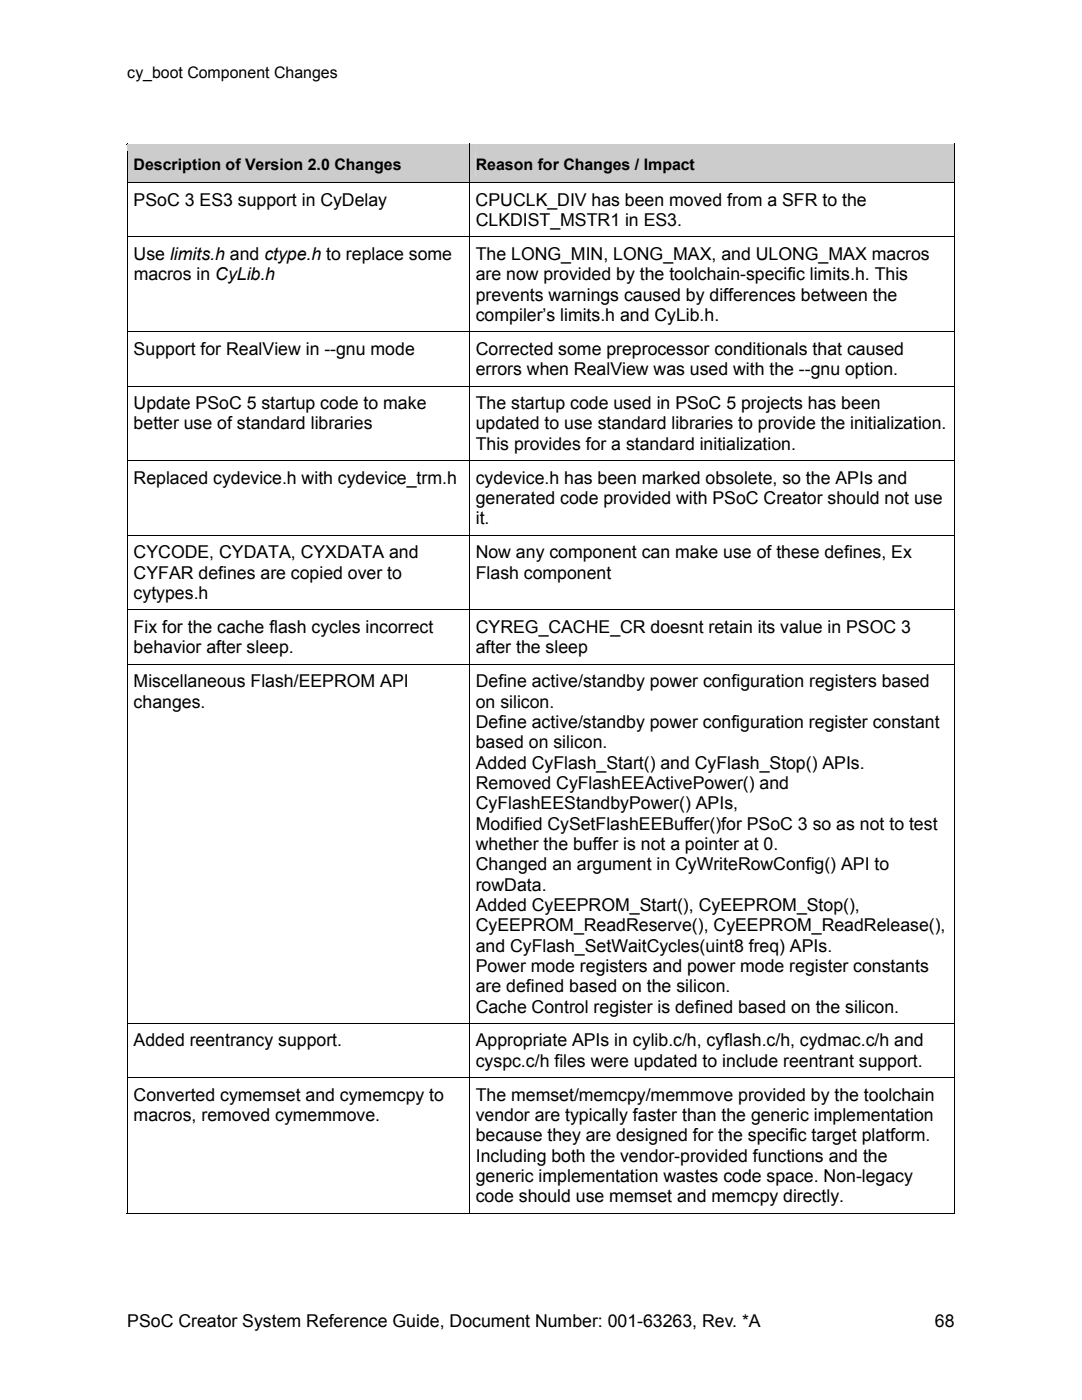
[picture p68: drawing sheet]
<svg xmlns="http://www.w3.org/2000/svg" width="216mm" height="279mm" viewBox="0 0 216 279" stroke-linecap="round" stroke-linejoin="round" font-family="sans-serif">
<defs><g id="words">
<g font-size="3.5">
<text x="26.7" y="41.1">PSoC 3 ES3 support in CyDelay</text>
<text x="94.9" y="41.1">CPUCLK_DIV has been moved from a SFR to the</text>
<text x="94.9" y="45.1">CLKDIST_MSTR1 in ES3.</text>
<text x="26.7" y="51.9">Use limits.h and ctype.h to replace some</text>
<text x="94.9" y="51.9">The LONG_MIN, LONG_MAX, and ULONG_MAX macros</text>
<text x="26.7" y="55.9">macros in CyLib.h</text>
<text x="94.9" y="60">prevents warnings caused by differences between the</text>
<text x="94.9" y="55.9">are now provided by the toolchain-specific limits.h. This</text>
<text x="94.9" y="64.1">compiler’s limits.h and CyLib.h.</text>
<text x="26.7" y="70.8">Support for RealView in --gnu mode</text>
<text x="94.9" y="70.8">Corrected some preprocessor conditionals that caused</text>
<text x="94.9" y="74.9">errors when RealView was used with the --gnu option.</text>
<text x="26.7" y="81.7">Update PSoC 5 startup code to make</text>
<text x="94.9" y="81.7">The startup code used in PSoC 5 projects has been</text>
<text x="26.7" y="85.7">better use of standard libraries</text>
<text x="94.9" y="85.7">updated to use standard libraries to provide the initialization.</text>
<text x="94.9" y="89.8">This provides for a standard initialization.</text>
<text x="26.7" y="96.5">Replaced cydevice.h with cydevice_trm.h</text>
<text x="94.9" y="96.5">cydevice.h has been marked obsolete, so the APIs and</text>
<text x="94.9" y="100.6">generated code provided with PSoC Creator should not use</text>
<text x="94.9" y="104.7">it.</text>
<text x="26.7" y="111.4">CYCODE, CYDATA, CYXDATA and</text>
<text x="94.9" y="111.4">Now any component can make use of these defines, Ex</text>
<text x="26.7" y="115.5">CYFAR defines are copied over to</text>
<text x="26.7" y="119.6">cytypes.h</text>
<text x="94.9" y="115.5">Flash component</text>
<text x="26.7" y="126.3">Fix for the cache flash cycles incorrect</text>
<text x="26.7" y="130.4">behavior after sleep.</text>
<text x="94.9" y="126.3">CYREG_CACHE_CR doesnt retain its value in PSOC 3</text>
<text x="94.9" y="130.4">after the sleep</text>
<text x="26.7" y="137.1">Miscellaneous Flash/EEPROM API</text>
<text x="94.9" y="137.1">Define active/standby power configuration registers based</text>
<text x="26.7" y="141.2">changes.</text>
<text x="94.9" y="141.2">on silicon.</text>
<text x="94.9" y="145.3">Define active/standby power configuration register constant</text>
<text x="94.9" y="149.3">based on silicon.</text>
<text x="94.9" y="153.4">Added CyFlash_Start() and CyFlash_Stop() APIs.</text>
<text x="94.9" y="157.4">Removed CyFlashEEActivePower() and</text>
<text x="94.9" y="161.5">CyFlashEEStandbyPower() APIs,</text>
<text x="94.9" y="165.6">Modified CySetFlashEEBuffer()for PSoC 3 so as not to test</text>
<text x="94.9" y="169.6">whether the buffer is not a pointer at 0.</text>
<text x="94.9" y="173.7">Changed an argument in CyWriteRowConfig() API to</text>
<text x="94.9" y="177.7">rowData.</text>
<text x="94.9" y="181.8">Added CyEEPROM_Start(), CyEEPROM_Stop(),</text>
<text x="94.9" y="185.8">CyEEPROM_ReadReserve(), CyEEPROM_ReadRelease(),</text>
<text x="94.9" y="189.9">and CyFlash_SetWaitCycles(uint8 freq) APIs.</text>
<text x="94.9" y="193.9">Power mode registers and power mode register constants</text>
<text x="94.9" y="198">are defined based on the silicon.</text>
<text x="94.9" y="202.1">Cache Control register is defined based on the silicon.</text>
<text x="26.7" y="208.8">Added reentrancy support.</text>
<text x="94.9" y="208.8">Appropriate APIs in cylib.c/h, cyflash.c/h, cydmac.c/h and</text>
<text x="94.9" y="212.9">cyspc.c/h files were updated to include reentrant support.</text>
<text x="26.7" y="219.6">Converted cymemset and cymemcpy to</text>
<text x="94.9" y="219.6">The memset/memcpy/memmove provided by the toolchain</text>
<text x="26.7" y="223.7">macros, removed cymemmove.</text>
<text x="94.9" y="223.7">vendor are typically faster than the generic implementation</text>
<text x="94.9" y="227.8">because they are designed for the specific target platform.</text>
<text x="94.9" y="231.8">Including both the vendor-provided functions and the</text>
<text x="94.9" y="235.9">generic implementation wastes code space. Non-legacy</text>
<text x="94.9" y="240">code should use memset and memcpy directly.</text>
<text x="25.4" y="264.8">PSoC Creator System Reference Guide, Document Number: 001-63263, Rev. *A</text>
<text x="186.5" y="264.8">68</text>
</g>
<g font-size="3.2">
<text x="25.4" y="15.6">cy_boot Component Changes</text>
<text x="26.7" y="34">Description of Version 2.0 Changes</text>
<text x="94.9" y="34">Reason for Changes / Impact</text>
</g>
</g></defs>
<g fill="#ccc">
<path d="M25.5 28.9h68.1v7.5h-68.1z"/>
<path d="M26.7 30.1h65.7v5h-65.7z"/>
<path d="M93.7 28.9h96.7v7.5h-96.7z"/>
<path d="M94.9 30.1h94.3v5h-94.3z"/>
</g>
<path d="M25.3 28.7h.2v1.4h-.2z" fill="#000"/>
<path d="M25.3 28.8h68.3" fill="none" stroke="#000" stroke-width=".2"/>
<path d="M25.5 28.9h68.1v1.2h-68.1z" fill="#ccc"/>
<path d="M93.6 28.7h.1v1.4h-.1z" fill="#000"/>
<path d="M93.7 28.8h96.7" fill="none" stroke="#000" stroke-width=".2"/>
<path d="M93.7 28.9h96.7v1.2h-96.7z" fill="#ccc"/>
<g fill="#000">
<path d="M25.3 36.4h.2v1.4h-.2zM93.6 36.4h.1v1.4h-.1zM190.4 28.7h.2v1.4h-.2zM190.4 28.7h.2v.2h-.2zM190.4 36.4h.2v1.4h-.2zM25.3 47.2h.2v1.4h-.2zM93.6 47.2h.1v1.4h-.1zM190.4 47.2h.2v1.4h-.2zM25.3 66.1h.2v1.5h-.2zM25.3 77h.2v1.4h-.2zM93.6 66.1h.1v1.5h-.1zM93.6 77h.1v1.4h-.1z"/>
<path d="M190.4 66.1h.2v1.5h-.2zM190.4 77h.2v1.4h-.2zM25.3 91.8h.2v1.5h-.2zM93.6 91.8h.1v1.5h-.1zM190.4 91.8h.2v1.5h-.2zM25.3 106.7h.2v1.5h-.2zM93.6 106.7h.1v1.5h-.1zM190.4 106.7h.2v1.5h-.2zM25.3 121.6h.2v1.5h-.2zM25.3 132.4h.2v1.5h-.2zM93.6 121.6h.1v1.5h-.1zM93.6 132.4h.1v1.5h-.1z"/>
<path d="M190.4 121.6h.2v1.5h-.2zM190.4 132.4h.2v1.5h-.2zM25.3 204.1h.2v1.5h-.2zM25.3 214.9h.2v1.5h-.2zM93.6 204.1h.1v1.5h-.1zM93.6 214.9h.1v1.5h-.1zM190.4 204.1h.2v1.5h-.2zM190.4 214.9h.2v1.5h-.2zM190.4 242h.2v.2h-.2z"/>
</g>
<g fill="none" stroke="#000" stroke-width=".2">
<path d="M25.4 30.1v6.3M25.4 37.8v9.4M25.5 36.4h68.1M93.7 30.1v6.3M93.7 37.8v9.4M93.7 36.4h96.7M190.5 30.1v6.3M190.5 37.8v9.4M25.4 48.6v17.5M25.5 47.3h68.1M93.7 48.6v17.5M93.7 47.3h96.7"/>
<path d="M190.5 48.6v17.5M25.4 67.6v9.4M25.4 78.4v13.4M25.5 66.2h68.1M25.5 77h68.1M93.7 67.6v9.4M93.7 78.4v13.4M93.7 66.2h96.7M93.7 77h96.7M190.5 67.6v9.4M190.5 78.4v13.4M25.4 93.3v13.4"/>
<path d="M25.5 91.9h68.1M93.7 93.3v13.4M93.7 91.9h96.7M190.5 93.3v13.4M25.4 108.2v13.4M25.5 106.8h68.1M93.7 108.2v13.4M93.7 106.8h96.7M190.5 108.2v13.4M25.4 123.1v9.3M25.4 133.9v70.2M25.5 121.7h68.1"/>
<path d="M25.5 132.5h68.1M93.7 123.1v9.3M93.7 133.9v70.2M93.7 121.7h96.7M93.7 132.5h96.7M190.5 123.1v9.3M190.5 133.9v70.2M25.4 205.6v9.3M25.4 216.4v25.8M25.5 204.2h68.1M25.5 215h68.1M93.7 205.6v9.3"/>
<path d="M93.7 216.4v25.8M93.7 204.2h96.7M93.7 215h96.7M190.5 205.6v9.3M190.5 216.4v25.8M25.3 242.1h68.3M93.7 242.1h96.7"/>
</g>
<use href="#words"/>
</svg>
